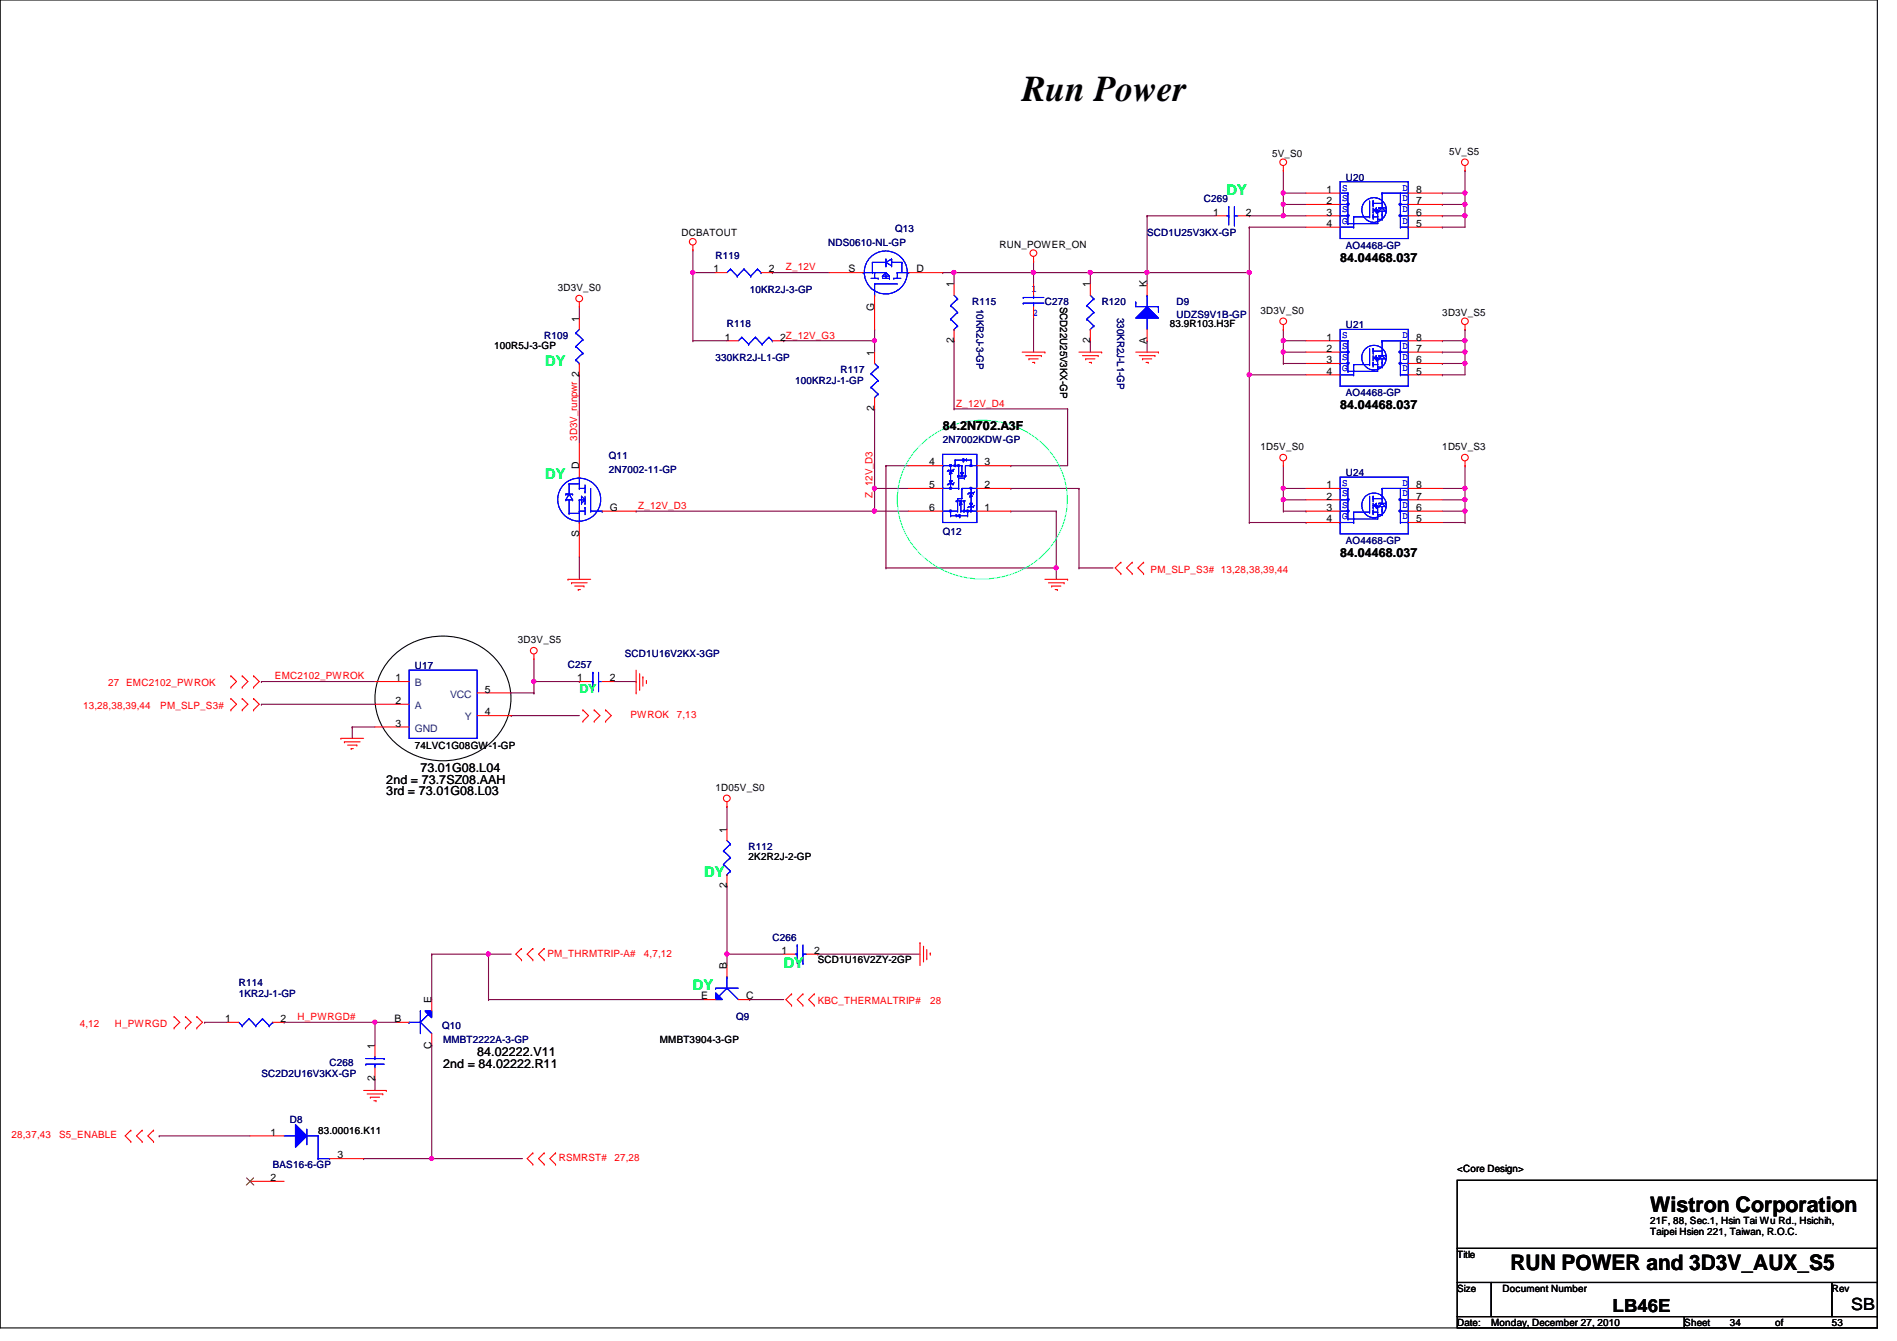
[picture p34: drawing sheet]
<svg xmlns="http://www.w3.org/2000/svg" width="297mm" height="210mm" viewBox="0 0 297 210" stroke-linecap="round" stroke-linejoin="round" font-family="sans-serif">
<defs><g id="words">
<text font-size="5.7" x="160.1" y="15.8">Run Power</text>
<g font-size="3.3">
<text x="258.4" y="189.7">Wistron Corporation</text>
<text x="236.5" y="198.7">RUN POWER and 3D3V_AUX_S5</text>
</g>
<text font-size="2.8" x="252.5" y="205.3">LB46E</text>
<text font-size="2.6" x="289.9" y="205.1">SB</text>
<g font-size="2.3" fill="#0f0">
<text x="192.1" y="30.6">DY</text>
<text x="110.3" y="137.2">DY</text>
<text x="108.5" y="155">DY</text>
<text x="122.7" y="151.5">DY</text>
</g>
<g font-size="2.3" fill="#00ff40">
<text x="85.4" y="57.2">DY</text>
<text x="85.4" y="75">DY</text>
</g>
<g font-size="1.9">
<text x="209.8" y="40.9">84.04468.037</text>
<text x="209.8" y="64.1">84.04468.037</text>
<text x="147.6" y="67.3">84.2N702.A3F</text>
<text x="209.8" y="87.2">84.04468.037</text>
<text x="60.5" y="124.5">3rd = 73.01G08.L03</text>
<text x="60.5" y="122.7">2nd = 73.7SZ08.AAH</text>
<text x="65.8" y="120.9">73.01G08.L04</text>
<text x="69.4" y="167.1">2nd = 84.02222.R11</text>
<text x="74.7" y="165.4">84.02222.V11</text>
</g>
<text font-size="1.9" fill="#0f0" x="90.7" y="108.5">DY</text>
<g font-size="1.6">
<text x="199.2" y="24.6">5V_S0</text>
<text x="226.9" y="24.2">5V_S5</text>
<text x="189.9" y="33.7">1</text>
<text x="195.1" y="33.7">2</text>
<text x="207.7" y="30.2">1</text>
<text x="207.7" y="32">2</text>
<text x="207.7" y="33.7">3</text>
<text x="207.7" y="35.5">4</text>
<text x="221.7" y="35.5">5</text>
<text x="221.7" y="33.7">6</text>
<text x="221.7" y="32">7</text>
<text x="221.7" y="30.2">8</text>
<text x="106.7" y="37">DCBATOUT</text>
<text x="156.5" y="38.8">RUN_POWER_ON</text>
<text x="87.3" y="45.6">3D3V_S0</text>
<text x="111.7" y="42.6">1</text>
<text x="120.4" y="42.6">2</text>
<text x="132.9" y="42.6">S</text>
<text x="143.5" y="42.6">D</text>
<text x="149.3" y="45" transform="rotate(-90 149.3 45)">1</text>
<text x="170.7" y="45" transform="rotate(-90 170.7 45)">1</text>
<text x="179.6" y="45" transform="rotate(-90 179.6 45)">K</text>
<text x="90.7" y="50.3" transform="rotate(-90 90.7 50.3)">1</text>
<text x="113.5" y="53.3">1</text>
<text x="122.2" y="53.3">2Z_12V_G3</text>
<text x="136.9" y="48.7" transform="rotate(-90 136.9 48.7)">G</text>
<text x="149.3" y="53.7" transform="rotate(-90 149.3 53.7)">2</text>
<text x="166" y="48" transform="rotate(90 166 48)">SCD22U25V3KX-GP</text>
<text x="170.7" y="53.7" transform="rotate(-90 170.7 53.7)">2</text>
<text x="179.6" y="53.9" transform="rotate(-90 179.6 53.9)">A</text>
<text x="183.2" y="51.2">83.9R103.H3F</text>
<text x="197.4" y="49.1">3D3V_S0</text>
<text x="207.7" y="53.3">1</text>
<text x="221.7" y="53.3">8</text>
<text x="225.8" y="49.4">3D3V_S5</text>
<text x="77.4" y="54.6">100R5J-3-GP</text>
<text x="136.9" y="55.7" transform="rotate(-90 136.9 55.7)">1</text>
<text x="207.7" y="55.1">2</text>
<text x="207.7" y="56.9">3</text>
<text x="207.7" y="58.6">4</text>
<text x="221.7" y="58.6">5</text>
<text x="221.7" y="56.9">6</text>
<text x="221.7" y="55.1">7</text>
<text x="136.9" y="64.3" transform="rotate(-90 136.9 64.3)">2</text>
<text x="197.4" y="70.4">1D5V_S0</text>
<text x="225.8" y="70.4">1D5V_S3</text>
<text x="90.7" y="73.4" transform="rotate(-90 90.7 73.4)">D</text>
<text x="145.5" y="72.9">4</text>
<text x="145.5" y="76.4">5</text>
<text x="154.2" y="76.4">2</text>
<text x="154.2" y="72.9">3</text>
<text x="207.7" y="76.4">1</text>
<text x="221.7" y="76.4">8</text>
<text x="95.5" y="80">G</text>
<text x="145.5" y="80">6</text>
<text x="154.2" y="80">1</text>
<text x="207.7" y="78.2">2</text>
<text x="207.7" y="80">3</text>
<text x="207.7" y="81.7">4</text>
<text x="221.7" y="81.7">5</text>
<text x="221.7" y="80">6</text>
<text x="221.7" y="78.2">7</text>
<text x="90.7" y="84.1" transform="rotate(-90 90.7 84.1)">S</text>
<text x="81.1" y="100.7">3D3V_S5</text>
<text x="61.9" y="106.6">1</text>
<text x="90.4" y="106.6">1</text>
<text x="95.5" y="106.6">2</text>
<text x="61.9" y="110.2">2</text>
<text x="61.9" y="113.7">3</text>
<text x="75.9" y="112">4</text>
<text x="75.9" y="108.4">5</text>
<text x="64.9" y="117.2">74LVC1G08GW-1-GP</text>
<text x="112.1" y="123.8">1D05V_S0</text>
<text x="113.8" y="130.3" transform="rotate(-90 113.8 130.3)">1</text>
<text x="117.2" y="134.6">2K2R2J-2-GP</text>
<text x="113.8" y="139" transform="rotate(-90 113.8 139)">2</text>
<text x="122.4" y="149.3">1</text>
<text x="127.5" y="149.3">2</text>
<text x="113.8" y="151.7" transform="rotate(-90 113.8 151.7)">B</text>
<text x="128.1" y="150.8">SCD1U16V2ZY-2GP</text>
<text x="35.3" y="160">1</text>
<text x="43.9" y="160">2</text>
<text x="61.8" y="160">B</text>
<text x="67.6" y="157" transform="rotate(-90 67.6 157)">E</text>
<text x="109.8" y="156.4">E</text>
<text x="116.8" y="156.4">C</text>
<text x="58.7" y="164.1" transform="rotate(-90 58.7 164.1)">1</text>
<text x="67.6" y="164.2" transform="rotate(-90 67.6 164.2)">C</text>
<text x="103.3" y="163.2">MMBT3904-3-GP</text>
<text x="58.7" y="169.2" transform="rotate(-90 58.7 169.2)">2</text>
<text x="42.4" y="177.8">1</text>
<text x="49.8" y="177.5">83.00016.K11</text>
<text x="42.4" y="184.9">2</text>
<text x="52.8" y="181.3">3</text>
<text x="228.2" y="183.5">&lt;Core Design&gt;</text>
<text x="258.4" y="191.5">21F, 88, Sec.1, Hsin Tai Wu Rd., Hsichih,</text>
<text x="228.2" y="196.8">Title</text>
<text x="258.4" y="193.3">Taipei Hsien 221, Taiwan, R.O.C.</text>
<text x="228.2" y="202.2">Size</text>
<text x="235.3" y="202.2">Document Number</text>
<text x="286.8" y="202.2">Rev</text>
<text x="228.2" y="207.5">Date:</text>
<text x="233.5" y="207.5">Monday, December 27, 2010</text>
<text x="263.7" y="207.5">Sheet</text>
<text x="270.8" y="207.5">34</text>
<text x="278" y="207.5">of</text>
<text x="286.8" y="207.5">53</text>
</g>
<g font-size="1.6" fill="#00f">
<text x="210.2" y="29.8">S</text>
<text x="219.6" y="29.8">D</text>
<text x="210.2" y="31.5">S</text>
<text x="210.2" y="33.2">S</text>
<text x="210.2" y="35">G</text>
<text x="219.6" y="35">D</text>
<text x="219.6" y="33.2">D</text>
<text x="219.6" y="31.5">D</text>
<text x="161.5" y="45.7">1</text>
<text x="161.7" y="49.4">2</text>
<text x="210.2" y="53">S</text>
<text x="219.6" y="53">D</text>
<text x="210.2" y="54.6">S</text>
<text x="210.2" y="56.3">S</text>
<text x="210.2" y="58.1">G</text>
<text x="219.6" y="58.1">D</text>
<text x="219.6" y="56.3">D</text>
<text x="219.6" y="54.6">D</text>
<text x="210.2" y="76.1">S</text>
<text x="210.2" y="77.7">S</text>
<text x="219.6" y="77.7">D</text>
<text x="219.6" y="76.1">D</text>
<text x="210.2" y="79.5">S</text>
<text x="210.2" y="81.2">G</text>
<text x="219.6" y="81.2">D</text>
<text x="219.6" y="79.5">D</text>
</g>
<g font-size="1.6" fill="#000080">
<text x="210.7" y="28.3">U20</text>
<text x="188.5" y="31.7">C269</text>
<text x="112.1" y="40.6">R119</text>
<text x="129.7" y="38.4">NDS0610-NL-GP</text>
<text x="140.2" y="36.3">Q13</text>
<text x="179.6" y="37">SCD1U25V3KX-GP</text>
<text x="210.7" y="38.9">AO4468-GP</text>
<text x="117.4" y="45.9">10KR2J-3-GP</text>
<text x="152.2" y="47.7">R115</text>
<text x="163.6" y="47.7">C278</text>
<text x="172.5" y="47.7">R120</text>
<text x="184.2" y="47.7">D9</text>
<text x="85.2" y="53">R109</text>
<text x="113.8" y="51.2">R118</text>
<text x="152.9" y="48.3" transform="rotate(90 152.9 48.3)">10KR2J-3-GP</text>
<text x="174.9" y="49.8" transform="rotate(90 174.9 49.8)">330KR2J-L1-GP</text>
<text x="184.2" y="49.8">UDZS9V1B-GP</text>
<text x="210.7" y="51.4">U21</text>
<text x="112.1" y="56.6">330KR2J-L1-GP</text>
<text x="131.6" y="58.3">R117</text>
<text x="124.5" y="60.1">100KR2J-1-GP</text>
<text x="210.7" y="62.1">AO4468-GP</text>
<text x="95.3" y="71.8">Q11</text>
<text x="147.6" y="69.3">2N7002KDW-GP</text>
<text x="95.3" y="74">2N7002-11-GP</text>
<text x="210.7" y="74.5">U24</text>
<text x="147.6" y="83.8">Q12</text>
<text x="210.7" y="85.2">AO4468-GP</text>
<text x="64.9" y="104.7">U17</text>
<text x="88.9" y="104.6">C257</text>
<text x="97.8" y="102.8">SCD1U16V2KX-3GP</text>
<text x="117.2" y="133">R112</text>
<text x="120.9" y="147.2">C266</text>
<text x="37.4" y="154.3">R114</text>
<text x="37.4" y="156.1">1KR2J-1-GP</text>
<text x="69.2" y="161.1">Q10</text>
<text x="115.3" y="159.7">Q9</text>
<text x="51.6" y="166.8">C268</text>
<text x="69.4" y="163.2">MMBT2222A-3-GP</text>
<text x="40.9" y="168.6">SC2D2U16V3KX-GP</text>
<text x="45.4" y="175.9">D8</text>
<text x="42.7" y="182.8">BAS16-6-GP</text>
</g>
<g font-size="1.6" fill="#f00">
<text x="123.1" y="42.3">Z_12V</text>
<text x="149.7" y="63.7">Z_12V_D4</text>
<text x="90.4" y="69" transform="rotate(-90 90.4 69)">3D3V_runpwr 2</text>
<text x="136.6" y="77.9" transform="rotate(-90 136.6 77.9)">Z_12V_D3</text>
<text x="99.9" y="79.7">Z_12V_D3</text>
<text x="180.2" y="89.6">PM_SLP_S3# 13,28,38,39,44</text>
<text x="16.9" y="107.4">27 EMC2102_PWROK</text>
<text x="43" y="106.3">EMC2102_PWROK</text>
<text x="13" y="111">13,28,38,39,44</text>
<text x="25.1" y="111">PM_SLP_S3#</text>
<text x="98.7" y="112.4">PWROK</text>
<text x="106" y="112.4">7,13</text>
<text x="85.7" y="149.7">PM_THRMTRIP-A#</text>
<text x="100.8" y="149.7">4,7,12</text>
<text x="12.5" y="160.7">4,12</text>
<text x="18" y="160.7">H_PWRGD</text>
<text x="46.6" y="159.7">H_PWRGD#</text>
<text x="128.1" y="157.2">KBC_THERMALTRIP#</text>
<text x="145.7" y="157.2">28</text>
<text x="1.8" y="178.2">28,37,43</text>
<text x="9.3" y="178.2">S5_ENABLE</text>
<text x="87.5" y="181.7">RSMRST#</text>
<text x="96.2" y="181.7">27,28</text>
</g>
<g font-size="1.6" fill="#004080">
<text x="64.9" y="107.4">B</text>
<text x="64.9" y="111">A</text>
<text x="70.5" y="109.2">VCC</text>
<text x="72.8" y="112.7">Y</text>
<text x="64.9" y="114.5">GND</text>
</g>
</g></defs>
<path d="M0 0h294v207.9h-294z" fill="none" stroke="#000" stroke-width=".17"/>
<path d="M108.5 39.1h.1M108.5 39.1v3.6M195.6 35.6h.1M195.6 35.6h8.9M195.6 35.6v7.1M108.5 42.7h.1M108.5 42.7h3.6M136.9 51.6h.1M136.9 53.3h.1M136.9 51.6v3.5" fill="none" stroke="#800040" stroke-width=".17"/>
<circle cx="108.5" cy="42.6" r=".32" fill="#f0f"/>
<circle cx="108.5" cy="42.6" r=".32" fill="none" stroke="#f0f" stroke-width=".17"/>
<path d="M195.6 33.8h.1M195.6 33.8h5.4M195.6 58.7h.1M195.6 42.7h.1M195.6 58.7h8.9M195.6 42.7v16" fill="none" stroke="#800040" stroke-width=".17"/>
<circle cx="195.6" cy="58.6" r=".32" fill="#f0f"/>
<circle cx="195.6" cy="58.6" r=".32" fill="none" stroke="#f0f" stroke-width=".17"/>
<path d="M149.4 42.7h.1M149.4 42.7v1.7" fill="none" stroke="#800040" stroke-width=".17"/>
<circle cx="149.4" cy="42.6" r=".32" fill="#f0f"/>
<circle cx="149.4" cy="42.6" r=".32" fill="none" stroke="#f0f" stroke-width=".17"/>
<path d="M147.6 42.7h.1M147.6 42.7h1.8M149.4 53.3h.1M149.4 53.3v10.7M179.6 53.3h.1M179.6 42.7h.1M179.6 42.7v1.7M179.6 53.3v1.8M136.9 64h.1M136.9 64v12.5" fill="none" stroke="#800040" stroke-width=".17"/>
<circle cx="136.9" cy="76.4" r=".32" fill="#f0f"/>
<circle cx="136.9" cy="76.4" r=".32" fill="none" stroke="#f0f" stroke-width=".17"/>
<path d="M179.6 33.8h.1M179.6 33.8v8.9M120.9 42.7h.1M120.9 42.7h8.9M122.7 53.3h.1M122.7 53.3h14.2" fill="none" stroke="#800040" stroke-width=".17"/>
<circle cx="136.9" cy="53.3" r=".32" fill="#f0f"/>
<circle cx="136.9" cy="53.3" r=".32" fill="none" stroke="#f0f" stroke-width=".17"/>
<path d="M149.4 42.7h.1M149.4 42.7h12.4M161.8 42.7h.1M161.8 42.7v1.7M170.7 42.7h.1M170.7 42.7v1.7" fill="none" stroke="#800040" stroke-width=".17"/>
<circle cx="161.8" cy="42.6" r=".32" fill="#f0f"/>
<circle cx="161.8" cy="42.6" r=".32" fill="none" stroke="#f0f" stroke-width=".17"/>
<path d="M161.8 49.8h.1M161.8 42.7h.1M161.8 49.8v5.3M161.8 42.7h8.9" fill="none" stroke="#800040" stroke-width=".17"/>
<circle cx="161.8" cy="42.6" r=".32" fill="#f0f"/>
<circle cx="161.8" cy="42.6" r=".32" fill="none" stroke="#f0f" stroke-width=".17"/>
<path d="M170.7 53.3h.1M170.7 53.3v1.8M201 53.3h.1M201 53.3h3.5M201 53.3v1.8" fill="none" stroke="#800040" stroke-width=".17"/>
<circle cx="200.9" cy="53.3" r=".32" fill="#f0f"/>
<circle cx="200.9" cy="53.3" r=".32" fill="none" stroke="#f0f" stroke-width=".17"/>
<path d="M201 55.1h.1M201 56.9h.1M201 55.1h3.5M201 56.9h3.5M201 55.1v1.8" fill="none" stroke="#800040" stroke-width=".17"/>
<circle cx="200.9" cy="55.1" r=".32" fill="#f0f"/>
<circle cx="200.9" cy="55.1" r=".32" fill="none" stroke="#f0f" stroke-width=".17"/>
<path d="M179.6 33.8h.1M179.6 33.8h10.7M170.7 42.7h.1M170.7 42.7h8.9" fill="none" stroke="#800040" stroke-width=".17"/>
<circle cx="179.6" cy="42.6" r=".32" fill="#f0f"/>
<circle cx="179.6" cy="42.6" r=".32" fill="none" stroke="#f0f" stroke-width=".17"/>
<circle cx="170.7" cy="42.6" r=".32" fill="#f0f"/>
<circle cx="170.7" cy="42.6" r=".32" fill="none" stroke="#f0f" stroke-width=".17"/>
<path d="M229.4 30.2h.1M229.4 30.2v1.8" fill="none" stroke="#800040" stroke-width=".17"/>
<circle cx="229.4" cy="30.2" r=".32" fill="#f0f"/>
<circle cx="229.4" cy="30.2" r=".32" fill="none" stroke="#f0f" stroke-width=".17"/>
<path d="M225.8 35.6h.1M225.8 35.6h3.6M229.4 32h.1M229.4 32v1.8" fill="none" stroke="#800040" stroke-width=".17"/>
<circle cx="229.4" cy="32" r=".32" fill="#f0f"/>
<circle cx="229.4" cy="32" r=".32" fill="none" stroke="#f0f" stroke-width=".17"/>
<path d="M201 30.2h.1M201 32h.1M201 30.2v3.6M225.8 32h.1M225.8 32h3.6" fill="none" stroke="#800040" stroke-width=".17"/>
<circle cx="200.9" cy="33.8" r=".32" fill="#f0f"/>
<circle cx="200.9" cy="33.8" r=".32" fill="none" stroke="#f0f" stroke-width=".17"/>
<circle cx="200.9" cy="32" r=".32" fill="#f0f"/>
<circle cx="200.9" cy="32" r=".32" fill="none" stroke="#f0f" stroke-width=".17"/>
<path d="M229.4 33.8h.1M229.4 33.8v1.8" fill="none" stroke="#800040" stroke-width=".17"/>
<circle cx="229.4" cy="33.8" r=".32" fill="#f0f"/>
<circle cx="229.4" cy="33.8" r=".32" fill="none" stroke="#f0f" stroke-width=".17"/>
<path d="M201 32h.1M201 33.8h.1M201 30.2h.1M201 33.8h3.5M201 30.2h3.5M201 32h3.5M225.8 33.8h.1M225.8 30.2h.1M225.8 33.8h3.6M225.8 30.2h3.6" fill="none" stroke="#800040" stroke-width=".17"/>
<circle cx="200.9" cy="30.2" r=".32" fill="#f0f"/>
<circle cx="200.9" cy="30.2" r=".32" fill="none" stroke="#f0f" stroke-width=".17"/>
<path d="M108.5 53.3h.1M108.5 42.7h.1M108.5 53.3h5.3M108.5 42.7v10.6M179.6 42.7h.1M179.6 42.7h16" fill="none" stroke="#800040" stroke-width=".17"/>
<circle cx="195.6" cy="42.6" r=".32" fill="#f0f"/>
<circle cx="195.6" cy="42.6" r=".32" fill="none" stroke="#f0f" stroke-width=".17"/>
<g fill="none" stroke="#800040" stroke-width=".17">
<path d="M201 26.7h.1M201 26.7v3.5M161.8 40.9h.1M161.8 40.9v1.8M201 51.6h.1M201 51.6v1.7M136.9 76.5h.1M136.9 76.5h5.4M136.9 76.5v3.5M138.7 72.9h.1M138.7 72.9h3.6M138.7 72.9v16"/>
<path d="M149.4 64h.1M149.4 64h17.8M158.3 76.5h.1M158.3 76.5h10.6M136.9 80h.1M136.9 80h5.4M138.7 88.9h.1M138.7 88.9h26.7M158.3 80h.1M158.3 80h7.1M165.4 80h.1M165.4 88.9h.1"/>
<path d="M165.4 80v10.7"/>
</g>
<circle cx="165.4" cy="88.9" r=".32" fill="#f0f"/>
<circle cx="165.4" cy="88.9" r=".32" fill="none" stroke="#f0f" stroke-width=".17"/>
<path d="M229.4 26.7h.1M229.4 26.7v3.5M229.4 51.6h.1M229.4 53.3h.1M229.4 51.6v3.5M158.3 72.9h.1M167.2 64h.1M167.2 64v8.9h-8.9M168.9 76.5h.1M168.9 76.5v12.4M168.9 88.9h.1M168.9 88.9h5.4" fill="none" stroke="#800040" stroke-width=".17"/>
<circle cx="229.4" cy="53.3" r=".32" fill="#f0f"/>
<circle cx="229.4" cy="53.3" r=".32" fill="none" stroke="#f0f" stroke-width=".17"/>
<path d="M225.8 58.7h.1M225.8 58.7h3.6M229.4 55.1h.1M229.4 55.1v1.8" fill="none" stroke="#800040" stroke-width=".17"/>
<circle cx="229.4" cy="55.1" r=".32" fill="#f0f"/>
<circle cx="229.4" cy="55.1" r=".32" fill="none" stroke="#f0f" stroke-width=".17"/>
<path d="M225.8 55.1h.1M225.8 55.1h3.6M229.4 56.9h.1M229.4 56.9v1.8" fill="none" stroke="#800040" stroke-width=".17"/>
<circle cx="229.4" cy="56.9" r=".32" fill="#f0f"/>
<circle cx="229.4" cy="56.9" r=".32" fill="none" stroke="#f0f" stroke-width=".17"/>
<path d="M225.8 56.9h.1M225.8 53.3h.1M225.8 56.9h3.6M225.8 53.3h3.6M67.6 149.4h.1M67.6 149.4v7.1M76.5 149.4h.1M76.5 149.4h3.5M58.7 160h.1M58.7 160v3.6" fill="none" stroke="#800040" stroke-width=".17"/>
<circle cx="58.7" cy="160" r=".32" fill="#f0f"/>
<circle cx="58.7" cy="160" r=".32" fill="none" stroke="#f0f" stroke-width=".17"/>
<path d="M113.8 126.2h.1M113.8 126.2v3.6M76.5 156.5h.1M76.5 149.4h.1M76.5 156.5h33.8M76.5 149.4v7.1M117.4 156.5h.1M117.4 156.5h5.3M44.5 160h.1M44.5 160h14.2" fill="none" stroke="#800040" stroke-width=".17"/>
<circle cx="76.5" cy="149.3" r=".32" fill="#f0f"/>
<circle cx="76.5" cy="149.3" r=".32" fill="none" stroke="#f0f" stroke-width=".17"/>
<path d="M67.6 149.4h.1M67.6 149.4h8.9M67.6 181.4h.1M67.6 181.4h14.2" fill="none" stroke="#800040" stroke-width=".17"/>
<circle cx="67.6" cy="181.3" r=".32" fill="#f0f"/>
<circle cx="67.6" cy="181.3" r=".32" fill="none" stroke="#f0f" stroke-width=".17"/>
<path d="M113.8 149.4h.1M113.8 149.4h8.9" fill="none" stroke="#800040" stroke-width=".17"/>
<circle cx="113.8" cy="149.3" r=".32" fill="#f0f"/>
<circle cx="113.8" cy="149.3" r=".32" fill="none" stroke="#f0f" stroke-width=".17"/>
<g fill="none" stroke="#800040" stroke-width=".17">
<path d="M90.7 49.8h.1M90.7 48v1.8M90.7 87.1h.1M90.7 87.1v3.6M99.6 80h.1M99.6 80h37.3M113.8 138.7h.1M113.8 138.7v12.4M113.8 149.4h.1M128.1 149.4h.1M128.1 149.4h16M32 160h.1"/>
<path d="M32 160h3.6M58.7 160h.1M58.7 168.9h.1M58.7 160h3.6M58.7 168.9v1.8M67.6 163.6h.1M67.6 163.6v17.8h-10.7M56.9 181.4h.1"/>
</g>
<circle cx="136.9" cy="80" r=".32" fill="#f0f"/>
<circle cx="136.9" cy="80" r=".32" fill="none" stroke="#f0f" stroke-width=".17"/>
<g fill="none" stroke="#800040" stroke-width=".17">
<path d="M90.7 58.7h.1M90.7 58.7v10.6M40.9 110.2h.1M40.9 106.7h.1M40.9 110.2h17.8M40.9 106.7h17.8M55.2 113.8h.1M55.2 113.8h3.5M55.2 113.8v1.8M80 112h.1M80 112h10.7M80 108.5h3.6"/>
<path d="M83.6 108.5h.1M83.6 106.7h.1M83.6 103.1v3.6"/>
</g>
<circle cx="83.6" cy="106.7" r=".32" fill="#f0f"/>
<circle cx="83.6" cy="106.7" r=".32" fill="none" stroke="#f0f" stroke-width=".17"/>
<g fill="none" stroke="#800040" stroke-width=".17">
<path d="M195.6 58.7v23.1M201 76.5h.1M201 72.9v3.6M195.6 81.8h.1M195.6 81.8h8.9M204.5 81.8h.1M83.6 108.5h.1M90.7 106.7h.1M90.7 106.7h-7.1v1.8M96.1 106.7h3.5M99.6 106.7h.1M24.9 177.8h.1"/>
<path d="M24.9 177.8h14.3"/>
</g>
<circle cx="200.9" cy="76.4" r=".32" fill="#f0f"/>
<circle cx="200.9" cy="76.4" r=".32" fill="none" stroke="#f0f" stroke-width=".17"/>
<path d="M201 78.2h.1M201 76.5h.1M201 78.2h3.5M201 76.5v3.5M201 76.5h3.5M201 80h.1M201 80h3.5M204.5 80h.1" fill="none" stroke="#800040" stroke-width=".17"/>
<circle cx="200.9" cy="78.2" r=".32" fill="#f0f"/>
<circle cx="200.9" cy="78.2" r=".32" fill="none" stroke="#f0f" stroke-width=".17"/>
<path d="M225.8 76.5h3.6M225.8 78.2h3.6M229.4 76.5h.1M229.4 72.9h.1M229.4 78.2h.1M229.4 72.9v5.3M225.8 81.8h3.6M229.4 81.8h.1M229.4 80h.1M229.4 80v1.8" fill="none" stroke="#800040" stroke-width=".17"/>
<circle cx="229.4" cy="76.4" r=".32" fill="#f0f"/>
<circle cx="229.4" cy="76.4" r=".32" fill="none" stroke="#f0f" stroke-width=".17"/>
<path d="M225.8 80h3.6M229.4 80h.1" fill="none" stroke="#800040" stroke-width=".17"/>
<circle cx="229.4" cy="80" r=".32" fill="#f0f"/>
<circle cx="229.4" cy="80" r=".32" fill="none" stroke="#f0f" stroke-width=".17"/>
<path d="M229.4 78.2h.1M229.4 78.2v1.8" fill="none" stroke="#800040" stroke-width=".17"/>
<circle cx="229.4" cy="78.2" r=".32" fill="#f0f"/>
<circle cx="229.4" cy="78.2" r=".32" fill="none" stroke="#f0f" stroke-width=".17"/>
<g fill="none" stroke="#f00" stroke-width=".17">
<path d="M108.5 39.1h.1M108.5 38.4v.7M201 26.7h.1M201 26v.7M229.4 26.7h.1M229.4 26v.7M90.7 48h.1M90.7 47.3v.7M113.8 53.3h1.8M120.9 53.3h1.8M160.1 55.1h3.5M160.6 55.7h2.5"/>
<path d="M161.1 56.2h.1M161.1 56.2h1.5M161.7 56.7h.3M161.8 40.9h.1M161.8 40.2v.7M162 56.7h.1M163.1 55.7h.1M163.6 55.1h.1M168.9 55.1h3.6M169.5 55.7h2.5M170 56.2h.1M170 56.2h1.4"/>
<path d="M170.6 56.7h.3M170.9 56.7h.1M172 55.7h.1M172.5 55.1h.1M177.8 55.1h3.6M178.4 55.7h2.4M178.9 56.2h.1M178.9 56.2h1.4M179.4 56.7h.4M179.8 56.7h.1M180.8 55.7h.1M181.4 55.1h.1"/>
<path d="M201 51.6h.1M201 50.8v.8M229.4 51.6h.1M229.4 50.8v.8M201 72.9h.1M201 72.2v.7M204.5 76.5h5.3M204.5 78.2h5.3M220.5 76.5h5.3M220.5 78.2h5.3M229.4 72.9h.1M229.4 72.2v.7"/>
<path d="M88.9 90.7h.1M88.9 90.7h3.6M89.5 91.2h.1M89.5 91.2h2.4M90 91.7h1.4M90.5 92.3h.1M90.5 92.3h.4M91.4 91.7h.1M163.6 90.7h3.6M164.2 91.2h2.4M164.7 91.7h.1M164.7 91.7h1.4"/>
<path d="M165.2 92.3h.4M165.6 92.3h.1M166.6 91.2h.1M167.2 90.7h.1M175.5 89.8h.1M175.5 88h.1M175.5 88l-.9 .9 .9 .9M177.3 88h.1M177.3 89.8h.1M177.3 88l-.9 .9 .9 .9M179.1 89.8h.1M179.1 88h.1"/>
<path d="M179.1 88l-.9 .9 .9 .9M204.5 80h5.3M204.5 81.8h5.3M220.5 80h5.3M220.5 81.8h5.3M36.1 111.1h.1M36.1 109.3h.1M36.1 107.6h.1M36.1 105.8h.1M36.1 109.3l.9 .9-.9 .9M36.1 105.8l.9 .9-.9 .9M37.9 109.3h.1"/>
<path d="M37.9 111.1h.1M37.9 105.8h.1M37.9 107.6h.1M37.9 109.3l.9 .9-.9 .9M37.9 105.8l.9 .9-.9 .9M39.7 111.1h.1M39.7 109.3h.1M39.7 107.6h.1M39.7 105.8h.1M39.7 105.8l.9 .9-.9 .9M39.7 109.3l.9 .9-.9 .9M53.4 115.6h.1"/>
<path d="M53.4 115.6h3.5M53.9 116.1h.1M53.9 116.1h2.5M54.4 116.6h1.5M55 117.2h.1M55 117.2h.3M55.9 116.6h.1M83.6 103.1h.1M83.6 102.4v.7M91.3 112.9h.1M91.3 111.1h.1M91.3 111.1l.9 .9-.9 .9"/>
<path d="M93 111.1h.1M93 112.9h.1M93 111.1l.9 .9-.9 .9M94.8 112.9h.1M94.8 111.1h.1M94.8 111.1l.9 .9-.9 .9M99.6 108.5h.1M99.6 104.9v3.6M100.2 107.9h.1M100.2 105.5v2.4M100.7 106h.1M100.7 106v1.4"/>
<path d="M101.2 106.8h.1M101.2 106.5v.3M113.8 126.2h.1M113.8 125.5v.7M27.3 159.1h.1M27.3 159.1l.8 .9-.8 .9M29 159.1h.1M29 159.1l.9 .9-.9 .9M30.8 159.1h.1M30.8 159.1l.9 .9-.9 .9M81.7 148.5h.1M81.7 150.2h.1"/>
<path d="M81.7 148.5l-.9 .9 .9 .8M83.4 150.2h.1M83.4 148.5h.1M83.4 148.5l-.9 .9 .9 .8M85.2 148.5h.1M85.2 150.2h.1M85.2 148.5l-.9 .9 .9 .8M123.9 157.4h.1M123.9 155.6h.1M123.9 155.6l-.8 .9 .8 .9M125.7 155.6h.1M125.7 157.4h.1"/>
<path d="M125.7 155.6l-.9 .9 .9 .9M127.5 157.4h.1M127.5 155.6h.1M127.5 155.6l-.9 .9 .9 .9M144.1 147.6h.1M144.1 147.6v3.5M144.6 148.1h.1M144.6 148.1v2.5M145.1 150.1h.1M145.1 148.6v1.5M145.7 149.2h.1M145.7 149.2v.3"/>
<path d="M20.5 178.7h.1M20.5 176.9h.1M20.5 176.9l-.9 .9 .9 .9M22.3 176.9h.1M22.3 178.7h.1M22.3 176.9l-.9 .9 .9 .9M24 178.7h.1M24 176.9h.1M24 176.9l-.8 .9 .8 .9M27.3 160.9h.1M29 160.9h.1M30.8 160.9h.1"/>
<path d="M56.9 170.7h3.6M57.5 171.2h2.4M58 171.7h.1M58 171.7h1.4M58.5 172.3h.4M58.9 172.3h.1M59.9 171.2h.1M60.5 170.7h.1M83.4 182.2h.1M83.4 180.5h.1M83.4 180.5l-.9 .9 .9 .8M85.2 180.5h.1"/>
<path d="M85.2 182.2h.1M85.2 180.5l-.9 .9 .9 .8M87 182.2h.1M87 180.5h.1M87 180.5l-.9 .9 .9 .8"/>
<circle cx="108.5" cy="37.8" r=".52"/>
<circle cx="161.8" cy="39.6" r=".52"/>
<circle cx="200.9" cy="25.4" r=".52"/>
<circle cx="229.4" cy="25.4" r=".52"/>
<circle cx="90.7" cy="46.7" r=".52"/>
<circle cx="200.9" cy="50.3" r=".52"/>
<circle cx="229.4" cy="50.3" r=".52"/>
<circle cx="200.9" cy="71.6" r=".52"/>
<circle cx="229.4" cy="71.6" r=".52"/>
<circle cx="83.6" cy="101.8" r=".52"/>
<circle cx="113.8" cy="125" r=".52"/>
</g>
<path d="M61.4 102.8a11.2 11.2 0 0 1 17.4 1.9 9.4 9.4 0 0 1-4.4 13.2 11 11 0 0 1-15-5.1 9.1 9.1 0 0 1 2-10zM228.2 184.7h65.8v10.7h-65.8zM228.2 195.4h65.8v5.3h-65.8zM228.2 200.7h5.3v5.4h-5.3zM228.2 206.1h35.5v1.8h-35.5zM233.5 200.7h53.3v5.4h-53.3zM263.7 206.1h30.3v1.8h-30.3zM286.8 200.7h7.2v5.4h-7.2z" fill="none" stroke="#000" stroke-width=".17"/>
<path d="M143.9 69.9a13.9 13.9 0 0 1 21.4 2 12 12 0 0 1-4.8 17 13.7 13.7 0 0 1-18.8-5.6 11.8 11.8 0 0 1 2.2-13.4z" fill="none" stroke="#0ff" stroke-width=".17"/>
<g fill="none" stroke="#00f" stroke-width=".17">
<path d="M116.2 52.8h.1M116.2 52.8l-.6 .5M116.2 52.8l1 1.1M117.2 53.9h.1M118.3 52.8h.1M118.3 52.8l-1.1 1.1M118.3 52.8l1 1.1M119.3 53.9h.1M120.4 52.8h.1M120.4 52.8l-1.1 1.1M120.4 52.8l.5 .5M120.9 53.3h.1"/>
<path d="M209.8 74.7h10.7v8.9h-10.7zM209.8 76.5h.1M209.8 76.5h1.3M209.8 78.2h1.3M210.9 78.1h.3v.2h-.3zM210.9 79.9h.3v.2h-.3zM211.1 76.5h.1M211.1 78.2h.1M211.1 76.5v4.7M214.5 77.7v2.5M215 79.8h.1M215 78.1h.1"/>
<path d="M215 77.7h.1M215 78.4h.1M215 79.5h.1M215 77.7v.7M215 78.8v.7M215 79.8v.8M215 79.1h.7M215 78.1h1.4M215.2 79.1h.1M215.2 79.1l.3 .4M215.5 78.8h.1M215.5 79.3h.1"/>
<path d="M215.5 79.5h.1M215.5 78.8l-.3 .3M215.5 78.8v.7M215.7 79.1h.1M215.7 79.1v2.1h-4.6M215.9 78.8h.1M215.9 79.3h.1M215.9 78.8h1.1M215.9 79.3h1.1M216.4 79.8h.1M216.4 76.5h.1M216.4 78.8h.1"/>
<path d="M216.4 76.5v2.3M216.4 79.3v1.3M216.4 76.5h4.1M216.4 78.8l-.5 .5M216.4 78.8l.6 .5M217 78.8h.1M217 79.3h.1M219.1 79.9h.3v.2h-.3zM219.1 78.1h.3v.2h-.3zM219.3 76.5v5.3M219.3 78.2h1.2M220.5 78.2h.1"/>
<path d="M209.8 81.8h.1M209.8 80h.1M209.8 81.8h2.2M209.8 80h1.3M211.1 81.2h.1M212 80.2h.1M212 81.8h.1M212 80.2h2.5M212 80.2v1.6M214.5 80.2h.1M215 80.2h.1M215 80.2h.7"/>
<path d="M215.7 80.6h.1M215.7 80.6h.7M216.4 80.6h.1M219.3 81.8h.1M219.3 80h.1M219.3 81.8h1.2M219.3 80h1.2M220.5 81.8h.1"/>
<circle cx="215.2" cy="79.1" r="1.93"/>
</g>
<path d="M66.5 158.2h1.1v1.1z" fill-rule="evenodd" fill="#00f"/>
<path d="M65.8 158.2h.1M65.8 158.2v3.6M66.5 158.2h1.1v1.1zM67.1 158.8h.1M67.1 158.8l-1.3 1.2M64 160h.1M64 160h1.8M65.8 160h.1M65.8 160l1.8 1.8" fill="none" stroke="#00f" stroke-width=".17"/>
<path d="M66.5 158.2h1.1v1.1z" fill-rule="evenodd" fill="#00f"/>
<g fill="none" stroke="#00f" stroke-width=".17">
<path d="M90.2 52.1h.1M90.2 54.2h.1M90.2 56.3h.1M90.2 52.1l1.1 1.1M90.2 54.2l1.1 1.1M90.2 56.3l.5 .6M90.7 56.9h.1M90.7 51.6l-.5 .5M91.3 53.2h.1M91.3 55.3h.1M91.3 53.2l-1.1 1M91.3 55.3l-1.1 1"/>
<path d="M114.4 42.1h.1M114.4 42.1l-.6 .6M114.4 42.1l1 1.1M115.4 43.2h.1M116.5 42.1h.1M116.5 42.1l-1.1 1.1M116.5 42.1l1.1 1.1M117.6 43.2h.1M118.6 42.1h.1M118.6 42.1l-1 1.1M118.6 42.1l.6 .6M119.2 42.7h.1"/>
<path d="M170.2 47.8h.1M170.2 50h.1M170.2 47.8l1.1 1.1M170.2 50l1.1 1M170.7 51.6h.1M170.7 46.2l.6 .6M171.3 46.8h.1M171.3 48.9h.1M171.3 51h.1M171.3 46.8l-1.1 1M171.3 48.9l-1.1 1.1M171.3 51l-.6 .6"/>
<path d="M92.5 106.7h.3M92.8 106.7h.1M92.8 105.2h.1M92.8 105.2v2.9M93.7 106.7h.1M93.7 108.1h.1M93.7 106.7h.6M93.7 105.2v2.9M113.3 133.2h.1M113.3 135.3h.1M113.3 133.2l1.1 1M113.3 135.3l1.1 1.1"/>
<path d="M113.8 136.9h.1M113.8 131.6l.6 .5M114.4 132.1h.1M114.4 134.2h.1M114.4 136.4h.1M114.4 132.1l-1.1 1.1M114.4 134.2l-1.1 1.1M114.4 136.4l-.6 .5M39 159.5h.1M39 159.5l-1.1 1.1M39 159.5l1 1.1M41.1 159.5h.1"/>
<path d="M41.1 159.5l-1.1 1.1M41.1 159.5l1.1 1.1M65.8 158.2h.1M65.8 158.2v3.6M66.5 158.2h1.1v1.1zM67.1 158.8h.1M67.1 158.8l-1.3 1.2M37.4 160l.5 .6M37.9 160.6h.1M40 160.6h.1M42.2 160.6h.1M42.7 160h.1"/>
<path d="M42.7 160l-.5 .6M57.3 166.6h.1M57.3 165.7h2.9M57.3 166.6h2.9M58.7 165.7h.1M58.7 166.6h.1M58.7 165.4v.3M58.7 166.6v.5M60.2 165.7h.1M64 160h.1M64 160h1.8M65.8 160h.1"/>
<path d="M65.8 160l1.8 1.8"/>
</g>
<g fill="none" stroke="#f00" stroke-width=".17">
<path d="M90.7 49.8v1.8M90.7 56.9v1.8M112.1 42.7h1.7M119.2 42.7h1.7M170.7 44.4v1.8M170.7 51.6v1.7M90.7 106.7h1.8M94.3 106.7h1.8M113.8 129.8v1.8M113.8 136.9v1.8M67.6 156.5v1.7M35.6 160h1.8"/>
<path d="M42.7 160h1.8M58.7 163.6v1.8M58.7 167.1v1.8M62.3 160h1.7M67.6 161.8v1.8"/>
</g>
<path d="M179.6 48l1.8 1.8h-3.6z" fill="#00f"/>
<path d="M177.8 47.3h.1M177.8 47.3v.7h3.6M179.6 48l1.8 1.8h-3.6zM179.6 49.8h.1M179.6 46.2h.1M179.6 46.2v1.8M179.6 49.8v1.8M181.4 48h.1M181.4 48.7h.1M181.4 48v.7" fill="none" stroke="#00f" stroke-width=".17"/>
<path d="M179.6 48l1.8 1.8h-3.6z" fill="#00f"/>
<g fill="none" stroke="#00f" stroke-width=".17">
<path d="M209.8 28.4h10.7v8.9h-10.7zM209.8 30.2h.1M209.8 35.6h.1M209.8 33.8h.1M209.8 30.2h1.3M209.8 35.6h2.2M209.8 33.8h1.3M209.8 32h1.3M210.9 31.9h.3v.2h-.3zM210.9 33.6h.3v.3h-.3zM211.1 35h.1M211.1 30.2h.1"/>
<path d="M211.1 32h.1M211.1 30.2v4.8M212 34h.1M212 35.6h.1M212 34h2.5M212 34v1.6M214.5 34h.1M214.5 31.5v2.5M215 34h.1M215 33.6h.1M215 31.8h.1M215 31.5h.1"/>
<path d="M215 32.2h.1M215 33.2h.1M215 34h.7M215 31.5v.7M215 32.6v.6M215 33.6v.7M215 32.9h.7M215 31.8h1.4M215.2 32.9h.1M215.2 32.9l.3 .3M215.5 32.6h.1M215.5 33.1h.1"/>
<path d="M215.5 33.2h.1M215.5 32.6l-.3 .3M215.5 32.6v.6M215.7 34.3h.1M215.7 32.9h.1M215.7 34.3h.7M215.7 32.9v2.1h-4.6M215.9 32.6h.1M215.9 33.1h.1M215.9 32.6h1.1M215.9 33.1h1.1M216.4 33.6h.1"/>
<path d="M216.4 34.3h.1M216.4 30.2h.1M216.4 32.6h.1M216.4 30.2v2.4M216.4 33.1v1.2M216.4 30.2h4.1M216.4 32.6l-.5 .5M216.4 32.6l.6 .5M217 32.6h.1M217 33.1h.1M219.1 33.6h.3v.3h-.3zM219.1 31.9h.3v.2h-.3z"/>
<path d="M219.3 35.6h.1M219.3 33.8h.1M219.3 30.2v5.4M219.3 35.6h1.2M219.3 33.8h1.2M219.3 32h1.2M220.5 35.6h.1M220.5 32h.1M148.8 47.8h.1M148.8 50h.1M148.8 47.8l1.1 1.1M148.8 50l1.1 1"/>
<path d="M149.4 51.6h.1M149.4 46.2l.5 .6M149.9 46.8h.1M149.9 48.9h.1M149.9 51h.1M149.9 46.8l-1.1 1M149.9 48.9l-1.1 1.1M149.9 51l-.5 .6M160.2 47.5h.1M160.2 46.6h.1M160.2 47.5h3.2M160.2 46.6h3.2"/>
<path d="M161.8 46.6h.1M161.8 47.5h.1M161.8 46.2v.4M161.8 47.5v.5M177.8 47.3h.1M177.8 47.3v.7h3.6M179.6 48l1.8 1.8h-3.6zM179.6 49.8h.1M179.6 46.2h.1M179.6 46.2v1.8M179.6 49.8v1.8M181.4 48h.1"/>
<path d="M181.4 48.7h.1M181.4 48v.7M209.8 51.6h10.7v8.9h-10.7zM209.8 53.3h.1M209.8 58.7h.1M209.8 56.9h.1M209.8 53.3h1.3M209.8 58.7h2.2M209.8 56.9h1.3M209.8 55.1h1.3M210.9 55h.3v.2h-.3zM210.9 56.8h.3v.2h-.3z"/>
<path d="M211.1 58.1h.1M211.1 53.3h.1M211.1 55.1h.1M211.1 53.3v4.8M212 57.1h.1M212 58.7h.1M212 57.1v1.6M212 57.1h2.5M214.5 57.1h.1M214.5 54.6v2.5M215 57.1h.1M215 56.7h.1"/>
<path d="M215 54.9h.1M215 54.6h.1M215 55.3h.1M215 56.3h.1M215 54.6v.7M215 55.7v.6M215 56.7v.7M215 57.1h.7M215 56h.7M215 54.9h1.4M215.2 56h.1M215.2 56l.3 .3"/>
<path d="M215.5 55.7h.1M215.5 56.2h.1M215.5 56.3h.1M215.5 55.7v.6M215.5 55.7l-.3 .3M215.7 57.4h.1M215.7 56h.1M215.7 56v2.1h-4.6M215.7 57.4h.7M215.9 55.7h.1M215.9 56.2h.1M215.9 55.7h1.1"/>
<path d="M215.9 56.2h1.1M216.4 56.7h.1M216.4 57.4h.1M216.4 53.3h.1M216.4 55.7h.1M216.4 53.3v2.4M216.4 56.2v1.2M216.4 53.3h4.1M216.4 55.7l-.5 .5M216.4 55.7l.6 .5M217 55.7h.1M217 56.2h.1"/>
<path d="M219.1 56.8h.3v.2h-.3zM219.1 55h.3v.2h-.3zM219.3 58.7h.1M219.3 56.9h.1M219.3 53.3v5.4M219.3 58.7h1.2M219.3 56.9h1.2M219.3 55.1h1.2M220.5 58.7h.1M220.5 55.1h.1M88.6 77.3h.1M88.6 78.2h.1"/>
<path d="M88.6 78.2h1.1M88.6 77.3h1.1M89.1 75.7h.1M89.1 77.3h.1M89.1 75.7h1.6M89.1 75.7v1.6M89.1 78.2v2.1M89.1 77.3l-.5 .9M89.1 77.3l.6 .9M89.7 77.3h.1M89.7 78.2h.1M90.7 76.5h.1"/>
<path d="M90.7 74.7h.1M90.7 78.2h.1M90.7 76.5h.9M90.7 74.7v1.8M90.7 78.2v3.6M90.7 78.2h.9M91.1 77.7h.1M91.1 78.8h.1M91.1 77.7l.5 .5M91.1 77.7v1.1M91.6 79.5h.1M91.6 77h.1"/>
<path d="M91.6 78.8h.1M91.6 78.2h.1M91.6 75.9v1.1M91.6 77.7v1.1M91.6 79.5v1.1M91.6 78.2l-.5 .6M92.5 76.5v3.5M147.6 72.9h.1M147.6 76.5h2.5M147.6 72.9h3M148.5 73.6h.1M148.5 75.7h.1"/>
<path d="M148.5 75.7h.7M148.5 73.6h.7M148.5 73.6l-.2 .2M148.5 75.7l-.2 .2M148.7 74.1h.1M148.7 75.2h.1M148.7 75.2h.4M148.7 75.2l.1 .5M148.8 73.6h.1M148.8 72.9h.1M148.8 75.7h.1M148.8 73.8h.1"/>
<path d="M148.8 72.9v.7M148.8 73.8v2.7M148.8 73.6l.3 .5h-.4M148.8 73.6l-.1 .5M149.1 75.2h.1M149.1 75.2l-.3 .5M149.2 73.6h.1M149.2 75.7h.1M149.4 75.6l-.2 .1M149.4 73.4l-.2 .2M149.6 72h.1M149.6 72.9h.1"/>
<path d="M149.6 72h2.5M149.6 72v.9M149.7 78.4h.1M149.7 78.4h.4M149.9 78.4h.1M149.9 78.1h.1M149.9 74.5h.1M149.9 78.4v1.6M149.9 74.5h.4M150.1 76.5h.1M150.1 74.8h.1M150.1 74.5h.1"/>
<path d="M150.1 72.9v1.6M150.1 74.8v1.7M150.1 74.8h.9M150.3 79h.1M150.3 78.4h.1M150.3 78.4h.3M150.4 74h.1M150.4 78.4h.1M150.4 74.5h.1M150.4 74h.4M150.4 74l.2 .5M150.4 78.4v1.6"/>
<path d="M150.4 78.4l.2 .6h-.3M150.4 78.4l-.1 .6M150.4 74.5h.4M150.6 76.5h.1M150.6 72.9h.1M150.6 76.5h2.3M150.6 76.5v1.6h-.7M150.6 72.9v1.6M150.8 71.8h.1M150.8 72.2h.1M150.8 74h.1M150.8 78.4h.1"/>
<path d="M150.8 71.8l.5 .2-.5 .2M150.8 71.8v.4M150.8 74l-.2 .5M150.8 78.4h.4M151 78.4h.1M151 74.8h.1M151 74.5h.1M151 78.4v1.6M151 74.5h.3M151.2 74.5h.1M151.3 71.8h.1M151.3 71.8v.4"/>
<path d="M151.7 79.3h.1M151.7 77.2h.1M151.7 77.2h.7M151.7 79.3h.7M151.7 79.3l-.2 .2M151.7 77.2l-.2 .1M151.9 78.8h.1M151.9 77.7h.1M151.9 78.8l.2 .5M151.9 78.8h.3M152.1 72h.1M152.1 76.5h.1"/>
<path d="M152.1 77.2h.1M152.1 79.3h.1M152.1 77.3h.1M152.1 72v.9M152.1 76.5v.7M152.1 77.3v2.7M152.1 77.2l.1 .5h-.3M152.1 77.2l-.2 .5M152.2 78.8h.1M152.2 78.8l-.1 .5M152.4 77.2h.1M152.4 79.3h.1"/>
<path d="M152.6 77l-.2 .2M152.6 79.1l-.2 .2M152.9 72.9h.1M152.9 72.9h-1.7v1.6M89.1 80.3h.1M89.1 80.3h1.6M90.7 80h.1M90.7 81.8h.1M90.7 80.3h.1M90.7 80h.9M92.5 80h.1M92.5 80h1.8"/>
<path d="M94.3 80h.1M147.6 80h2.3M148.8 80.7h.1M148.8 80v.7M148.8 80.7h2.7M149.7 80.6h.1M149.7 80.6v.3M149.9 80h.1M150.3 80.6h.1M150.3 80.9h.1M150.3 80.6v.3M150.3 80.6l-.6 .1 .6 .2"/>
<path d="M150.4 80h.1M150.4 80h2.5M151.5 80.7h.1M64 104.9h10.7v10.7h-10.7zM124.5 149.4h.3M124.8 149.4h.1M124.8 147.9h.1M124.8 147.9v2.9M125.7 149.4h.1M125.7 150.8h.1M125.7 149.4h.6M125.7 147.9v2.9"/>
<circle cx="215.2" cy="32.9" r="1.93"/>
<circle cx="215.2" cy="56" r="1.93"/>
<circle cx="90.7" cy="78.2" r="3.4"/>
</g>
<g fill="none" stroke="#f00" stroke-width=".17">
<path d="M204.5 30.2h5.3M204.5 32h5.3M204.5 33.8h5.3M204.5 35.6h5.3M220.5 30.2h5.3M220.5 32h5.3M220.5 33.8h5.3M220.5 35.6h5.3M149.4 44.4v1.8M149.4 51.6v1.7M161.8 44.4v1.8M161.8 48v1.8"/>
<path d="M179.6 44.4v1.8M179.6 51.6v1.7M204.5 53.3h5.3M204.5 55.1h5.3M204.5 56.9h5.3M204.5 58.7h5.3M220.5 53.3h5.3M220.5 55.1h5.3M220.5 56.9h5.3M220.5 58.7h5.3M90.7 69.3v5.4M90.7 81.8v5.3"/>
<path d="M94.3 80h5.3M58.7 106.7h5.3M58.7 110.2h5.3M58.7 113.8h5.3M74.7 112h5.3M74.7 108.5h5.3M122.7 149.4h1.8M126.3 149.4h1.8"/>
</g>
<path d="M151.9 79.9h.2v.2h-.2z" fill-rule="evenodd" fill="#00f"/>
<path d="M151.9 79.9h.2v.2h-.2z" fill="none" stroke="#00f" stroke-width=".17"/>
<path d="M150.9 79.9h.2v.2h-.2z" fill-rule="evenodd" fill="#00f"/>
<path d="M150.9 79.9h.2v.2h-.2z" fill="none" stroke="#00f" stroke-width=".17"/>
<path d="M148.7 79.9h.3v.2h-.3z" fill-rule="evenodd" fill="#00f"/>
<path d="M148.7 79.9h.3v.2h-.3z" fill="none" stroke="#00f" stroke-width=".17"/>
<path d="M151.9 72.8h.2v.2h-.2z" fill-rule="evenodd" fill="#00f"/>
<path d="M151.9 72.8h.2v.2h-.2z" fill="none" stroke="#00f" stroke-width=".17"/>
<path d="M150 72.8h.2v.2h-.2z" fill-rule="evenodd" fill="#00f"/>
<path d="M150 72.8h.2v.2h-.2z" fill="none" stroke="#00f" stroke-width=".17"/>
<path d="M149.4 72.8h.2v.2h-.2z" fill-rule="evenodd" fill="#00f"/>
<path d="M149.4 72.8h.2v.2h-.2z" fill="none" stroke="#00f" stroke-width=".17"/>
<path d="M148.7 72.8h.3v.2h-.3z" fill-rule="evenodd" fill="#00f"/>
<path d="M148.7 72.8h.3v.2h-.3z" fill="none" stroke="#00f" stroke-width=".17"/>
<path d="M151.4 79.9h.2v.2h-.2z" fill-rule="evenodd" fill="#00f"/>
<path d="M151.4 79.9h.2v.2h-.2zM151.5 80h.1M151.5 80v.7" fill="none" stroke="#00f" stroke-width=".17"/>
<path d="M148.7 76.3h.3v.2h-.3z" fill-rule="evenodd" fill="#00f"/>
<path d="M148.7 76.3h.3v.2h-.3z" fill="none" stroke="#00f" stroke-width=".17"/>
<path d="M151.9 76.3h.2v.2h-.2z" fill-rule="evenodd" fill="#00f"/>
<g fill="none" stroke="#00f" stroke-width=".17">
<path d="M147.6 71.1h5.3v10.7h-5.3zM147.6 72.9h.1M147.6 76.5h2.5M147.6 72.9h3M148.5 73.6h.1M148.5 75.7h.1M148.5 73.6h.7M148.5 75.7h.7M148.5 73.6l-.2 .2M148.5 75.7l-.2 .2M148.7 74.1h.1M148.7 75.2h.1"/>
<path d="M148.7 75.2h.4M148.7 75.2l.1 .5M148.8 73.6h.1M148.8 72.9h.1M148.8 75.7h.1M148.8 73.8h.1M148.8 72.9v.7M148.8 73.8v2.7M148.8 73.6l.3 .5h-.4M148.8 73.6l-.1 .5M149.1 75.2h.1M149.1 75.2l-.3 .5"/>
<path d="M149.2 73.6h.1M149.2 75.7h.1M149.4 75.6l-.2 .1M149.4 73.4l-.2 .2M149.6 72h.1M149.6 72.9h.1M149.6 72h2.5M149.6 72v.9M149.7 78.4h.1M149.7 78.4h.4M149.9 78.4h.1M149.9 78.1h.1"/>
<path d="M149.9 74.5h.1M149.9 78.4v1.6M149.9 74.5h.4M150.1 76.5h.1M150.1 74.8h.1M150.1 74.5h.1M150.1 72.9v1.6M150.1 74.8v1.7M150.1 74.8h.9M150.3 79h.1M150.3 78.4h.1M150.3 78.4h.3"/>
<path d="M150.4 74h.1M150.4 78.4h.1M150.4 74.5h.1M150.4 74h.4M150.4 74l.2 .5M150.4 78.4v1.6M150.4 78.4l.2 .6h-.3M150.4 78.4l-.1 .6M150.4 74.5h.4M150.6 76.5h.1M150.6 72.9h.1M150.6 76.5v1.6h-.7"/>
<path d="M150.6 72.9v1.6M150.6 76.5h2.3M150.8 71.8h.1M150.8 72.2h.1M150.8 74h.1M150.8 78.4h.1M150.8 71.8l.5 .2-.5 .2M150.8 71.8v.4M150.8 74l-.2 .5M150.8 78.4h.4M151 78.4h.1M151 74.8h.1"/>
<path d="M151 74.5h.1M151 78.4v1.6M151 74.5h.3M151.2 74.5h.1M151.3 71.8h.1M151.3 71.8v.4M151.7 79.3h.1M151.7 77.2h.1M151.7 77.2h.7M151.7 79.3h.7M151.7 79.3l-.2 .2M151.7 77.2l-.2 .1"/>
<path d="M151.9 78.8h.1M151.9 77.7h.1M151.9 78.8l.2 .5M151.9 78.8h.3M151.9 76.3h.2v.2h-.2zM152.1 72h.1M152.1 76.5h.1M152.1 77.2h.1M152.1 79.3h.1M152.1 77.3h.1M152.1 72v.9M152.1 76.5v.7"/>
<path d="M152.1 77.3v2.7M152.1 77.2l.1 .5h-.3M152.1 77.2l-.2 .5M152.2 78.8h.1M152.2 78.8l-.1 .5M152.4 77.2h.1M152.4 79.3h.1M152.6 77l-.2 .2M152.6 79.1l-.2 .2M152.9 72.9h.1M152.9 72.9h-1.7v1.6M147.6 80h2.3"/>
<path d="M148.8 80.7h.1M148.8 80v.7M148.8 80.7h2.7M149.7 80.6h.1M149.7 80.6v.3M149.9 80h.1M150.3 80.6h.1M150.3 80.9h.1M150.3 80.6v.3M150.3 80.6l-.6 .1 .6 .2M150.4 80h.1M150.4 80h2.5"/>
<path d="M151.5 80.7h.1"/>
</g>
<path d="M151.9 79.9h.2v.2h-.2z" fill-rule="evenodd" fill="#00f"/>
<path d="M151.9 79.9h.2v.2h-.2z" fill="none" stroke="#00f" stroke-width=".17"/>
<path d="M150.9 79.9h.2v.2h-.2z" fill-rule="evenodd" fill="#00f"/>
<path d="M150.9 79.9h.2v.2h-.2z" fill="none" stroke="#00f" stroke-width=".17"/>
<path d="M148.7 79.9h.3v.2h-.3z" fill-rule="evenodd" fill="#00f"/>
<path d="M148.7 79.9h.3v.2h-.3z" fill="none" stroke="#00f" stroke-width=".17"/>
<path d="M151.9 72.8h.2v.2h-.2z" fill-rule="evenodd" fill="#00f"/>
<path d="M151.9 72.8h.2v.2h-.2z" fill="none" stroke="#00f" stroke-width=".17"/>
<path d="M150 72.8h.2v.2h-.2z" fill-rule="evenodd" fill="#00f"/>
<path d="M150 72.8h.2v.2h-.2z" fill="none" stroke="#00f" stroke-width=".17"/>
<path d="M149.4 72.8h.2v.2h-.2z" fill-rule="evenodd" fill="#00f"/>
<path d="M149.4 72.8h.2v.2h-.2z" fill="none" stroke="#00f" stroke-width=".17"/>
<path d="M148.7 72.8h.3v.2h-.3z" fill-rule="evenodd" fill="#00f"/>
<path d="M148.7 72.8h.3v.2h-.3z" fill="none" stroke="#00f" stroke-width=".17"/>
<path d="M151.4 79.9h.2v.2h-.2z" fill-rule="evenodd" fill="#00f"/>
<path d="M151.4 79.9h.2v.2h-.2zM151.5 80h.1M151.5 80v.7" fill="none" stroke="#00f" stroke-width=".17"/>
<path d="M148.7 76.3h.3v.2h-.3z" fill-rule="evenodd" fill="#00f"/>
<path d="M148.7 76.3h.3v.2h-.3z" fill="none" stroke="#00f" stroke-width=".17"/>
<path d="M151.9 76.3h.2v.2h-.2z" fill-rule="evenodd" fill="#00f"/>
<g fill="none" stroke="#00f" stroke-width=".17">
<path d="M192.1 33.8h.3M192.4 33.8h.1M192.4 32.3h.1M192.4 32.3v2.9M193.3 33.8h.1M193.3 35.2h.1M193.3 33.8h.5M193.3 32.3v2.9M135.2 42.7h.1M135.2 42.7h3.5M136.4 58.5h.1M136.4 58.5l1.1 1.1"/>
<path d="M136.4 43.6h1.1M136.6 41.1h.1M136.6 42.7h.1M136.6 41.1h2.1M136.6 41.1v1.6M136.9 44.4h.1M136.9 46.2h.1M136.9 42.7h.1M136.9 56.9l.6 .5M136.9 44.4h3.6M136.9 42.7v.9M136.9 44.4v1.8"/>
<path d="M137.5 57.4h.1M137.5 59.6h.1M137.5 43.6h.1M137.5 57.4l-1.1 1.1M137.5 59.6l-1.1 1M138.2 43.2h.1M138.2 43.6h1.1M138.2 43.2h1.1M138.7 42.7h.1M138.7 41.6h.1M138.7 41.1h.1M138.7 40.6h.1"/>
<path d="M138.7 40.6v1M138.7 42.7v.9M138.7 42.7l-.5 .5M138.7 42.7l.6 .5M138.7 41.1l.9 .5M139.3 43.2h.1M139.3 43.6h.1M139.6 41.1h.1M139.6 41.6h.1M139.6 40.6h.1M139.6 41.1h1.6M139.6 40.6v1"/>
<path d="M139.6 40.6l-.9 .5M140 43.6h.1M140 43.6h1.1M140.5 42.7h.1M140.5 42.7v.9M140.5 42.7h1.8M141.2 41.1h.1M141.2 41.1v1.6M142.3 42.7h.1M136.4 60.6h.1M136.4 60.6l1.1 1.1M136.9 62.2h.1"/>
<path d="M137.5 61.7h.1M137.5 61.7l-.6 .5M147.6 71.1h5.3v10.7h-5.3zM151.9 76.3h.2v.2h-.2z"/>
<circle cx="138.7" cy="42.6" r="3.4"/>
</g>
<g fill="none" stroke="#f00" stroke-width=".17">
<path d="M190.3 33.8h1.8M193.8 33.8h1.8M129.8 42.7h5.4M136.9 46.2v5.4M136.9 55.1v1.8M142.3 42.7h5.3M136.9 62.2v1.8M142.3 76.5h5.3M142.3 72.9h5.3M152.9 76.5h5.4M152.9 72.9h5.4M142.3 80h5.3"/>
<path d="M152.9 80h5.4"/>
</g>
<path d="M46.3 176l1.7 1.8-1.7 1.8z" fill="#00f"/>
<path d="M44.5 177.8h1.8M46.3 176l1.7 1.8-1.7 1.8zM46.3 177.8h.1M48 179h.1M48 176.7v2.3M48 177.8h1.8M49.8 177.8h.1M49.8 177.8v3.6M49.8 181.4h.1M49.8 181.4h1.8M51.6 181.4h.1" fill="none" stroke="#00f" stroke-width=".17"/>
<path d="M46.3 176l1.7 1.8-1.7 1.8z" fill="#00f"/>
<path d="M44.5 177.8h1.8M46.3 176l1.7 1.8-1.7 1.8zM46.3 177.8h.1M48 179h.1M48 176.7v2.3M48 177.8h1.8M49.8 177.8h.1M49.8 177.8v3.6M49.8 181.4h.1M49.8 181.4h1.8M51.6 181.4h.1" fill="none" stroke="#00f" stroke-width=".17"/>
<path d="M39.2 177.8h5.3M39.2 184.9h5.3M51.6 181.4h5.3" fill="none" stroke="#f00" stroke-width=".17"/>
<path d="M38.6 184.4l1.1 1.1M39.7 184.4l-1.1 1.1" fill="none" stroke="#804000" stroke-width=".16"/>
<path d="M112.1 155.4l1 1.1h-1z" fill-rule="evenodd" fill="#00f"/>
<path d="M112.1 155.4l1 1.1h-1zM112.1 154.7h.1M112.1 154.7h3.5M112.6 155.9h.1M113.8 154.7h.1M113.8 152.9h.1M113.8 154.7l1.8 1.8M113.8 154.7l-1.2 1.2M113.8 152.9v1.8" fill="none" stroke="#00f" stroke-width=".17"/>
<path d="M112.1 155.4l1 1.1h-1z" fill-rule="evenodd" fill="#00f"/>
<path d="M112.1 155.4l1 1.1h-1zM112.1 154.7h.1M112.1 154.7h3.5M112.6 155.9h.1M113.8 154.7h.1M113.8 152.9h.1M113.8 154.7l1.8 1.8M113.8 154.7l-1.2 1.2M113.8 152.9v1.8" fill="none" stroke="#00f" stroke-width=".17"/>
<path d="M110.3 156.5h1.8M113.8 151.1v1.8M115.6 156.5h1.8" fill="none" stroke="#f00" stroke-width=".17"/>
<circle cx="108.5" cy="42.6" r=".32" fill="#f0f"/>
<circle cx="108.5" cy="42.6" r=".32" fill="none" stroke="#f0f" stroke-width=".17"/>
<circle cx="195.6" cy="58.6" r=".32" fill="#f0f"/>
<circle cx="195.6" cy="58.6" r=".32" fill="none" stroke="#f0f" stroke-width=".17"/>
<circle cx="149.4" cy="42.6" r=".32" fill="#f0f"/>
<circle cx="149.4" cy="42.6" r=".32" fill="none" stroke="#f0f" stroke-width=".17"/>
<circle cx="136.9" cy="76.4" r=".32" fill="#f0f"/>
<circle cx="136.9" cy="76.4" r=".32" fill="none" stroke="#f0f" stroke-width=".17"/>
<circle cx="136.9" cy="53.3" r=".32" fill="#f0f"/>
<circle cx="136.9" cy="53.3" r=".32" fill="none" stroke="#f0f" stroke-width=".17"/>
<circle cx="161.8" cy="42.6" r=".32" fill="#f0f"/>
<circle cx="161.8" cy="42.6" r=".32" fill="none" stroke="#f0f" stroke-width=".17"/>
<circle cx="161.8" cy="42.6" r=".32" fill="#f0f"/>
<circle cx="161.8" cy="42.6" r=".32" fill="none" stroke="#f0f" stroke-width=".17"/>
<circle cx="200.9" cy="53.3" r=".32" fill="#f0f"/>
<circle cx="200.9" cy="53.3" r=".32" fill="none" stroke="#f0f" stroke-width=".17"/>
<circle cx="200.9" cy="55.1" r=".32" fill="#f0f"/>
<circle cx="200.9" cy="55.1" r=".32" fill="none" stroke="#f0f" stroke-width=".17"/>
<circle cx="179.6" cy="42.6" r=".32" fill="#f0f"/>
<circle cx="179.6" cy="42.6" r=".32" fill="none" stroke="#f0f" stroke-width=".17"/>
<circle cx="170.7" cy="42.6" r=".32" fill="#f0f"/>
<circle cx="170.7" cy="42.6" r=".32" fill="none" stroke="#f0f" stroke-width=".17"/>
<circle cx="229.4" cy="30.2" r=".32" fill="#f0f"/>
<circle cx="229.4" cy="30.2" r=".32" fill="none" stroke="#f0f" stroke-width=".17"/>
<circle cx="229.4" cy="32" r=".32" fill="#f0f"/>
<circle cx="229.4" cy="32" r=".32" fill="none" stroke="#f0f" stroke-width=".17"/>
<circle cx="200.9" cy="33.8" r=".32" fill="#f0f"/>
<circle cx="200.9" cy="33.8" r=".32" fill="none" stroke="#f0f" stroke-width=".17"/>
<circle cx="200.9" cy="32" r=".32" fill="#f0f"/>
<circle cx="200.9" cy="32" r=".32" fill="none" stroke="#f0f" stroke-width=".17"/>
<circle cx="229.4" cy="33.8" r=".32" fill="#f0f"/>
<circle cx="229.4" cy="33.8" r=".32" fill="none" stroke="#f0f" stroke-width=".17"/>
<circle cx="200.9" cy="30.2" r=".32" fill="#f0f"/>
<circle cx="200.9" cy="30.2" r=".32" fill="none" stroke="#f0f" stroke-width=".17"/>
<circle cx="195.6" cy="42.6" r=".32" fill="#f0f"/>
<circle cx="195.6" cy="42.6" r=".32" fill="none" stroke="#f0f" stroke-width=".17"/>
<circle cx="165.4" cy="88.9" r=".32" fill="#f0f"/>
<circle cx="165.4" cy="88.9" r=".32" fill="none" stroke="#f0f" stroke-width=".17"/>
<circle cx="229.4" cy="53.3" r=".32" fill="#f0f"/>
<circle cx="229.4" cy="53.3" r=".32" fill="none" stroke="#f0f" stroke-width=".17"/>
<circle cx="229.4" cy="55.1" r=".32" fill="#f0f"/>
<circle cx="229.4" cy="55.1" r=".32" fill="none" stroke="#f0f" stroke-width=".17"/>
<circle cx="229.4" cy="56.9" r=".32" fill="#f0f"/>
<circle cx="229.4" cy="56.9" r=".32" fill="none" stroke="#f0f" stroke-width=".17"/>
<circle cx="58.7" cy="160" r=".32" fill="#f0f"/>
<circle cx="58.7" cy="160" r=".32" fill="none" stroke="#f0f" stroke-width=".17"/>
<circle cx="76.5" cy="149.3" r=".32" fill="#f0f"/>
<circle cx="76.5" cy="149.3" r=".32" fill="none" stroke="#f0f" stroke-width=".17"/>
<circle cx="67.6" cy="181.3" r=".32" fill="#f0f"/>
<circle cx="67.6" cy="181.3" r=".32" fill="none" stroke="#f0f" stroke-width=".17"/>
<circle cx="113.8" cy="149.3" r=".32" fill="#f0f"/>
<circle cx="113.8" cy="149.3" r=".32" fill="none" stroke="#f0f" stroke-width=".17"/>
<circle cx="136.9" cy="80" r=".32" fill="#f0f"/>
<circle cx="136.9" cy="80" r=".32" fill="none" stroke="#f0f" stroke-width=".17"/>
<circle cx="83.6" cy="106.7" r=".32" fill="#f0f"/>
<circle cx="83.6" cy="106.7" r=".32" fill="none" stroke="#f0f" stroke-width=".17"/>
<circle cx="200.9" cy="76.4" r=".32" fill="#f0f"/>
<circle cx="200.9" cy="76.4" r=".32" fill="none" stroke="#f0f" stroke-width=".17"/>
<circle cx="200.9" cy="78.2" r=".32" fill="#f0f"/>
<circle cx="200.9" cy="78.2" r=".32" fill="none" stroke="#f0f" stroke-width=".17"/>
<circle cx="229.4" cy="76.4" r=".32" fill="#f0f"/>
<circle cx="229.4" cy="76.4" r=".32" fill="none" stroke="#f0f" stroke-width=".17"/>
<circle cx="229.4" cy="80" r=".32" fill="#f0f"/>
<circle cx="229.4" cy="80" r=".32" fill="none" stroke="#f0f" stroke-width=".17"/>
<circle cx="229.4" cy="78.2" r=".32" fill="#f0f"/>
<circle cx="229.4" cy="78.2" r=".32" fill="none" stroke="#f0f" stroke-width=".17"/>
<use href="#words"/>
</svg>
